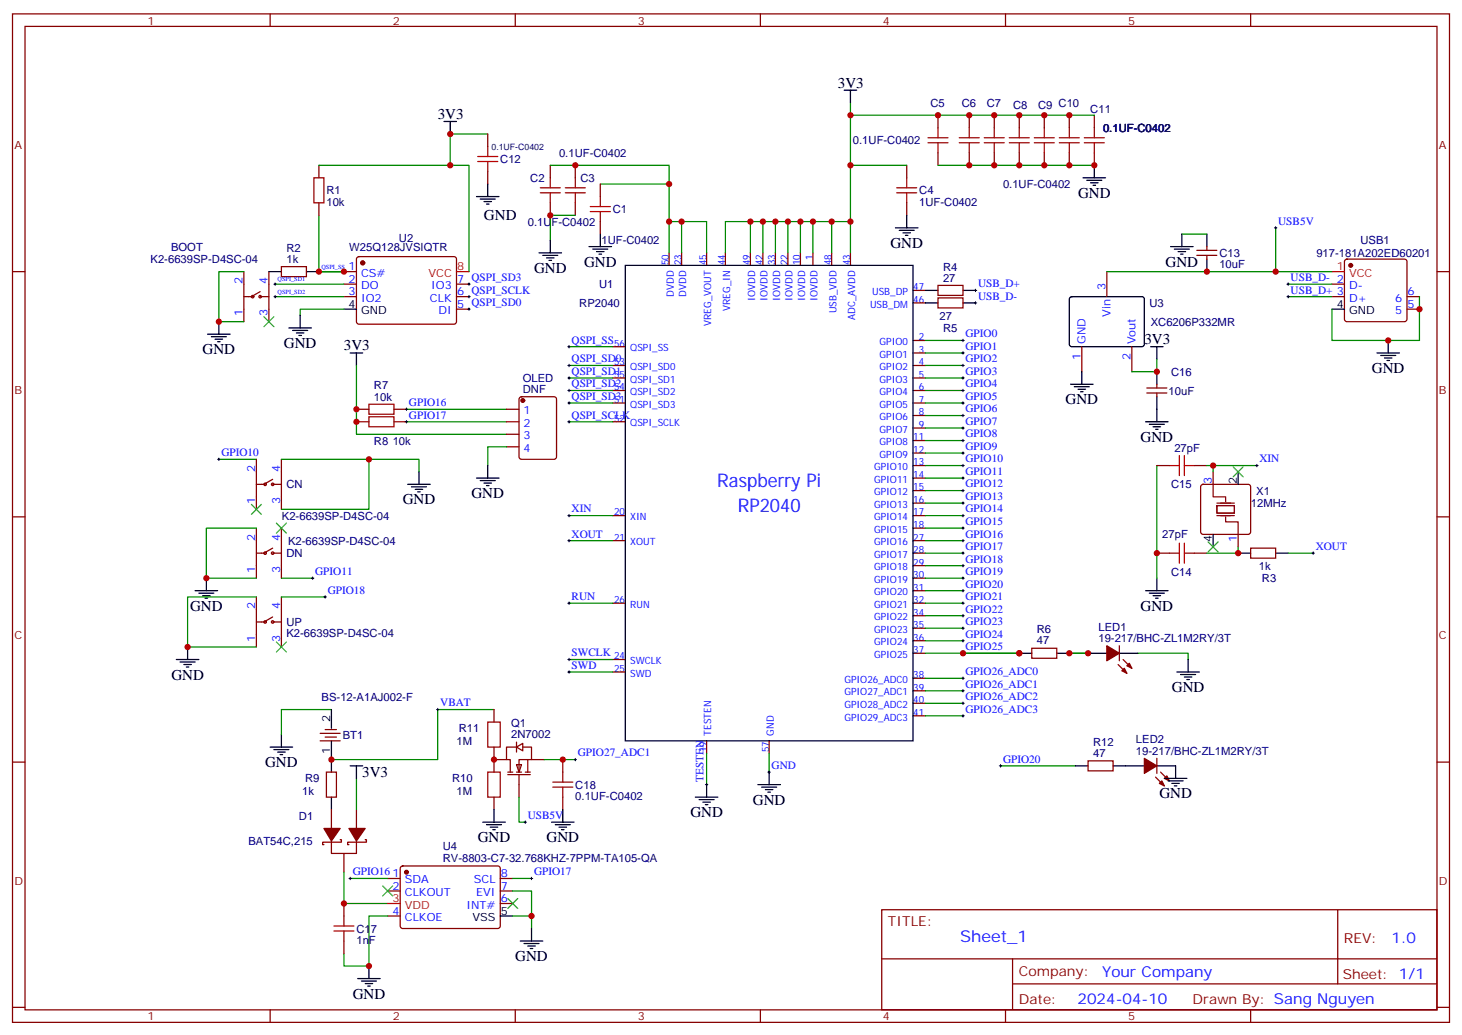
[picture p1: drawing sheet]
<svg xmlns="http://www.w3.org/2000/svg" width="412mm" height="292mm" viewBox="0 0 412 292" stroke-linecap="round" stroke-linejoin="round" font-family="sans-serif">
<defs><g id="words">
<g font-size="5.3" fill="#00f">
<text x="202.3" y="137.4">Raspberry Pi</text>
<text x="208.1" y="144.5">RP2040</text>
</g>
<text font-size="4.6" fill="#00f" x="270.8" y="265.5">Sheet_1</text>
<g font-size="4.2">
<text x="236.4" y="24.7">3V3</text>
<text x="123.5" y="33.5">3V3</text>
<text x="304.1" y="55.8">GND</text>
<text x="136.5" y="62.2">GND</text>
<text x="251.2" y="69.9">GND</text>
<text x="150.6" y="76.9">GND</text>
<text x="164.7" y="75.2">GND</text>
<text x="328.8" y="75.2">GND</text>
<text x="57.1" y="99.9">GND</text>
<text x="80.1" y="98.1">GND</text>
<text x="97" y="98.8">3V3</text>
<text x="322.8" y="97">3V3</text>
<text x="387" y="105.2">GND</text>
<text x="300.6" y="114">GND</text>
<text x="321.7" y="124.6">GND</text>
<text x="113.6" y="142.2">GND</text>
<text x="133" y="140.4">GND</text>
<text x="53.6" y="172.2">GND</text>
<text x="321.7" y="172.2">GND</text>
<text x="48.3" y="191.6">GND</text>
<text x="330.6" y="195.1">GND</text>
<text x="74.8" y="216.3">GND</text>
<text x="102.2" y="219.1">3V3</text>
<text x="212.4" y="226.9">GND</text>
<text x="327" y="225.1">GND</text>
<text x="194.7" y="230.4">GND</text>
<text x="134.8" y="237.5">GND</text>
<text x="154.2" y="237.5">GND</text>
<text x="145.3" y="271">GND</text>
<text x="99.5" y="281.6">GND</text>
</g>
<g font-size="4.2" fill="#00f">
<text x="392.5" y="265.8">1.0</text>
<text x="310.9" y="275.3">Your Company</text>
<text x="304" y="283.1">2024-04-10</text>
</g>
<g font-size="3.9" fill="#800">
<text x="250.5" y="261.1">TITLE:</text>
<text x="379.1" y="265.8">REV:</text>
<text x="287.4" y="275.3">Company:</text>
<text x="378.7" y="275.9">Sheet: 1/1</text>
<text x="287.4" y="283">Date:</text>
<text x="336.4" y="283.1">Drawn By: Sang Nguyen</text>
</g>
<g font-size="3.2" fill="#800">
<text x="41.6" y="6.9">1</text>
<text x="110.8" y="6.9">2</text>
<text x="179.9" y="6.9">3</text>
<text x="249.1" y="6.9">4</text>
<text x="318.2" y="6.9">5</text>
<text x="4.1" y="42">A</text>
<text x="405.9" y="42">A</text>
<text x="4.1" y="111.2">B</text>
<text x="405.9" y="111.2">B</text>
<text x="4.1" y="180.3">C</text>
<text x="405.9" y="180.3">C</text>
<text x="4.1" y="249.4">D</text>
<text x="405.9" y="249.4">D</text>
<text x="41.6" y="287.7">1</text>
<text x="110.8" y="287.7">2</text>
<text x="179.9" y="287.7">3</text>
<text x="249.1" y="287.7">4</text>
<text x="318.2" y="287.7">5</text>
</g>
<g font-size="3.2" fill="#000080">
<text x="262.5" y="30.1">C5</text>
<text x="271.3" y="30.1">C6</text>
<text x="278.4" y="30.1">C7</text>
<text x="285.8" y="30.7">C8</text>
<text x="292.8" y="30.7">C9 C10</text>
<text x="307.5" y="31.9">C11</text>
<text x="240.6" y="40.7">0.1UF-C0402</text>
<text x="311.1" y="37.2">0.1UF-C0402</text>
<text x="141.1" y="46">C12</text>
<text x="157.7" y="44.2">0.1UF-C0402</text>
<text x="149.6" y="51.3">C2</text>
<text x="163.7" y="51.3">C3</text>
<text x="282.9" y="53">0.1UF-C0402</text>
<text x="92.1" y="57.9">10k</text>
<text x="92.1" y="54.8">R1</text>
<text x="259.3" y="57.9">1UF-C0402</text>
<text x="259.3" y="54.8">C4</text>
<text x="148.9" y="63.6">0.1UF-C0402</text>
<text x="172.9" y="60.1">C1</text>
<text x="48.3" y="70.7">BOOT</text>
<text x="80.8" y="71">R2</text>
<text x="98.5" y="70.7">W25Q128JVSIQTR</text>
<text x="112.5" y="68.2">U2</text>
<text x="169.6" y="68.9">1UF-C0402</text>
<text x="383.8" y="68.7">USB1</text>
<text x="42.5" y="74.2">K2-6639SP-D4SC-04</text>
<text x="80.8" y="74.1">1k</text>
<text x="266" y="76.3">R4</text>
<text x="344" y="75.6">10uF</text>
<text x="344" y="72.4">C13</text>
<text x="371.3" y="72.4">917-181A202ED60201</text>
<text x="169" y="81.3">U1</text>
<text x="266" y="79.4">27</text>
<text x="163.4" y="86.6">RP2040</text>
<text x="324.2" y="86.6">U3</text>
<text x="265" y="90.1">27</text>
<text x="266" y="93.6">R5</text>
<text x="324.6" y="91.8">XC6206P332MR</text>
<text x="147.5" y="107.7">OLED</text>
<text x="330.4" y="106">C16</text>
<text x="105.5" y="112.9">10k</text>
<text x="105.5" y="109.7">R7</text>
<text x="147.5" y="110.8">DNF</text>
<text x="329.6" y="111.3">10uF</text>
<text x="105.5" y="125.4">R8</text>
<text x="110.8" y="125.4">10k</text>
<text x="331.3" y="127.4">27pF</text>
<text x="80.8" y="137.7">CN</text>
<text x="330.4" y="137.7">C15</text>
<text x="352.8" y="143">12MHz</text>
<text x="354.3" y="139.5">X1</text>
<text x="79.5" y="146.5">K2-6639SP-D4SC-04</text>
<text x="81.3" y="153.6">K2-6639SP-D4SC-04</text>
<text x="327.9" y="151.8">27pF</text>
<text x="80.8" y="157.1">DN</text>
<text x="355.1" y="160.6">1k</text>
<text x="330.4" y="162.4">C14</text>
<text x="356" y="164.2">R3</text>
<text x="80.8" y="179.7">K2-6639SP-D4SC-04</text>
<text x="80.8" y="176.5">UP</text>
<text x="292.5" y="178.6">R6</text>
<text x="309.9" y="177.9">LED1</text>
<text x="292.5" y="181.7">47</text>
<text x="309.9" y="181">19-217/BHC-ZL1M2RY/3T</text>
<text x="90.7" y="197.7">BS-12-A1AJ002-F</text>
<text x="96.7" y="208.3">BT1</text>
<text x="129.4" y="206.5">R11</text>
<text x="144.2" y="208.2">2N7002</text>
<text x="144.2" y="205">Q1</text>
<text x="320.4" y="209.6">LED2</text>
<text x="128.8" y="210">1M</text>
<text x="308.3" y="213.5">47</text>
<text x="308.3" y="210.3">R12</text>
<text x="320.4" y="212.8">19-217/BHC-ZL1M2RY/3T</text>
<text x="86.1" y="220.6">R9</text>
<text x="127.5" y="220.6">R10</text>
<text x="85.2" y="224.1">1k</text>
<text x="128.8" y="224.1">1M</text>
<text x="162.3" y="225.5">0.1UF-C0402</text>
<text x="162.3" y="222.4">C18</text>
<text x="84.3" y="231.2">D1</text>
<text x="70.1" y="238.3">BAT54C,215</text>
<text x="124.9" y="239.8">U4</text>
<text x="124.9" y="242.9">RV-8803-C7-32.768KHZ-7PPM-TA105-QA</text>
<text x="100.5" y="262.9">C17</text>
<text x="100.5" y="266.1">1nF</text>
</g>
<g font-size="3.2" fill="#00f">
<text x="360.5" y="63.4">USB5V</text>
<text x="98.4" y="76.2">1</text>
<text x="101.8" y="78">CS#</text>
<text x="68.4" y="80.1" transform="rotate(-90 68.4 80.1)">2</text>
<text x="75.5" y="80.1" transform="rotate(-90 75.5 80.1)">4</text>
<text x="98.4" y="79.8">2</text>
<text x="98.4" y="83.3">3</text>
<text x="101.8" y="81.5">DO</text>
<text x="121.6" y="81.5">IO3</text>
<text x="128.9" y="83.3">6 QSPI_SCLK</text>
<text x="128.9" y="79.8">7 QSPI_SD3</text>
<text x="275.9" y="81">USB_D+</text>
<text x="311.9" y="81.9" transform="rotate(-90 311.9 81.9)">3</text>
<text x="364.1" y="79.2">USB_D- 2</text>
<text x="364.1" y="82.8">USB_D+ 3</text>
<text x="380.5" y="81.5">D-</text>
<text x="397.1" y="83.3">6</text>
<text x="68.4" y="89.2" transform="rotate(-90 68.4 89.2)">1</text>
<text x="75.5" y="89.2" transform="rotate(-90 75.5 89.2)">3</text>
<text x="101.8" y="85.1">IO2</text>
<text x="121.3" y="85.1">CLK</text>
<text x="123.7" y="88.6">DI</text>
<text x="128.9" y="86.8">5 QSPI_SD0</text>
<text x="275.9" y="84.5">USB_D-</text>
<text x="313.3" y="89.4" transform="rotate(-90 313.3 89.4)">Vin</text>
<text x="380.5" y="85.1">D+</text>
<text x="393.6" y="88.6">5</text>
<text x="393.6" y="85.1">6</text>
<text x="397.1" y="86.8">5</text>
<text x="272.3" y="95.1">GPIO0</text>
<text x="161.2" y="96.9">QSPI_SS</text>
<text x="272.3" y="98.6">GPIO1</text>
<text x="304.8" y="101.5" transform="rotate(-90 304.8 101.5)">1</text>
<text x="306.2" y="97" transform="rotate(-90 306.2 97)">GND</text>
<text x="318.9" y="101.5" transform="rotate(-90 318.9 101.5)">2</text>
<text x="320.3" y="97" transform="rotate(-90 320.3 97)">Vout</text>
<text x="161.2" y="102.2">QSPI_SD0</text>
<text x="161.2" y="105.7">QSPI_SD1</text>
<text x="272.3" y="102.2">GPIO2</text>
<text x="272.3" y="105.7">GPIO3</text>
<text x="161.2" y="109.2">QSPI_SD2</text>
<text x="161.2" y="112.7">QSPI_SD3</text>
<text x="272.3" y="109.2">GPIO4</text>
<text x="272.3" y="112.7">GPIO5</text>
<text x="115.4" y="114.5">GPIO16</text>
<text x="115.4" y="118">GPIO17</text>
<text x="147.7" y="116.8">1</text>
<text x="161.2" y="118">QSPI_SCLK</text>
<text x="272.3" y="116.3">GPIO6</text>
<text x="272.3" y="119.8">GPIO7</text>
<text x="147.7" y="120.3">2</text>
<text x="147.7" y="123.9">3</text>
<text x="272.3" y="123.3">GPIO8</text>
<text x="62.4" y="128.6">GPIO10</text>
<text x="147.7" y="127.4">4</text>
<text x="272.3" y="126.9">GPIO9</text>
<text x="272.3" y="130.4">GPIO10</text>
<text x="355.2" y="130.4">XIN</text>
<text x="72" y="133" transform="rotate(-90 72 133)">2</text>
<text x="79" y="133" transform="rotate(-90 79 133)">4</text>
<text x="272.3" y="133.9">GPIO11</text>
<text x="272.3" y="137.4">GPIO12</text>
<text x="341.8" y="136.6" transform="rotate(-90 341.8 136.6)">3</text>
<text x="72" y="142.1" transform="rotate(-90 72 142.1)">1</text>
<text x="79" y="142.1" transform="rotate(-90 79 142.1)">3</text>
<text x="272.3" y="141">GPIO13</text>
<text x="161.2" y="144.5">XIN</text>
<text x="272.3" y="144.5">GPIO14</text>
<text x="272.3" y="148">GPIO15</text>
<text x="72" y="152.4" transform="rotate(-90 72 152.4)">2</text>
<text x="79" y="152.4" transform="rotate(-90 79 152.4)">4</text>
<text x="161.2" y="151.6">XOUT</text>
<text x="272.3" y="151.6">GPIO16</text>
<text x="272.3" y="155.1">GPIO17</text>
<text x="348.9" y="152.7" transform="rotate(-90 348.9 152.7)">1</text>
<text x="371.1" y="155.1">XOUT</text>
<text x="72" y="161.5" transform="rotate(-90 72 161.5)">1</text>
<text x="79" y="161.5" transform="rotate(-90 79 161.5)">3</text>
<text x="272.3" y="158.6">GPIO18</text>
<text x="88.9" y="162.1">GPIO11</text>
<text x="92.4" y="167.4">GPIO18</text>
<text x="272.3" y="162.1">GPIO19</text>
<text x="272.3" y="165.7">GPIO20</text>
<text x="72" y="171.8" transform="rotate(-90 72 171.8)">2</text>
<text x="79" y="171.8" transform="rotate(-90 79 171.8)">4</text>
<text x="161.2" y="169.2">RUN</text>
<text x="272.3" y="169.2">GPIO21</text>
<text x="272.3" y="172.7">GPIO22</text>
<text x="272.3" y="176.2">GPIO23</text>
<text x="272.3" y="179.8">GPIO24</text>
<text x="72" y="180.9" transform="rotate(-90 72 180.9)">1</text>
<text x="79" y="180.9" transform="rotate(-90 79 180.9)">3</text>
<text x="161.2" y="185.1">SWCLK</text>
<text x="272.3" y="183.3">GPIO25</text>
<text x="161.2" y="188.6">SWD</text>
<text x="272.3" y="190.4">GPIO26_ADC0</text>
<text x="272.3" y="193.9">GPIO26_ADC1</text>
<text x="272.3" y="197.4">GPIO26_ADC2</text>
<text x="124.2" y="199.2">VBAT</text>
<text x="272.3" y="200.9">GPIO26_ADC3</text>
<text x="163" y="213.3">GPIO27_ADC1</text>
<text x="282.9" y="215.1">GPIO20</text>
<text x="198.4" y="220.5" transform="rotate(-90 198.4 220.5)">TESTEN</text>
<text x="217.7" y="216.8">GND</text>
<text x="148.9" y="230.9">USB5V</text>
<text x="99.5" y="246.8">GPIO16</text>
<text x="110.7" y="247.3">1</text>
<text x="110.7" y="250.9">2</text>
<text x="114.2" y="249.1">SDA</text>
<text x="133.7" y="249.1">SCL</text>
<text x="141.3" y="250.9">7</text>
<text x="141.3" y="247.3">8</text>
<text x="150.6" y="246.8">GPIO17</text>
<text x="110.7" y="257.9">4</text>
<text x="114.2" y="252.6">CLKOUT</text>
<text x="131.5" y="256.2">INT#</text>
<text x="134.3" y="252.6">EVI</text>
<text x="141.3" y="254.4">6</text>
<text x="114.2" y="259.7">CLKOE</text>
</g>
<g font-size="3.2" fill="#f00">
<text x="120.9" y="78">VCC</text>
<text x="128.9" y="76.2">8</text>
<text x="377" y="76.2">1</text>
<text x="380.5" y="78">VCC</text>
<text x="110.7" y="254.4">3</text>
<text x="114.2" y="256.2">VDD</text>
</g>
<g font-size="3.2">
<text x="98.4" y="86.8">4</text>
<text x="101.8" y="88.6">GND</text>
<text x="377" y="86.8">4</text>
<text x="380.5" y="88.6">GND</text>
<text x="348.9" y="136.6" transform="rotate(-90 348.9 136.6)">2</text>
<text x="341.8" y="152.7" transform="rotate(-90 341.8 152.7)">4</text>
<text x="93.1" y="203.6" transform="rotate(-90 93.1 203.6)">2</text>
<text x="93.1" y="212.7" transform="rotate(-90 93.1 212.7)">1</text>
<text x="141.3" y="257.9">5</text>
<text x="133.3" y="259.7">VSS</text>
</g>
<g font-size="2.8" fill="#00f">
<text x="188.7" y="74.7" transform="rotate(-90 188.7 74.7)">50</text>
<text x="192.2" y="74.7" transform="rotate(-90 192.2 74.7)">23</text>
<text x="199.3" y="74.7" transform="rotate(-90 199.3 74.7)">45</text>
<text x="204.6" y="74.7" transform="rotate(-90 204.6 74.7)">44</text>
<text x="211.6" y="74.7" transform="rotate(-90 211.6 74.7)">49</text>
<text x="215.2" y="74.7" transform="rotate(-90 215.2 74.7)">42</text>
<text x="218.7" y="74.7" transform="rotate(-90 218.7 74.7)">33</text>
<text x="222.2" y="74.7" transform="rotate(-90 222.2 74.7)">22</text>
<text x="225.7" y="74.7" transform="rotate(-90 225.7 74.7)">10</text>
<text x="229.3" y="73.2" transform="rotate(-90 229.3 73.2)">1</text>
<text x="234.6" y="74.7" transform="rotate(-90 234.6 74.7)">48</text>
<text x="239.9" y="74.7" transform="rotate(-90 239.9 74.7)">43</text>
<text x="190.1" y="83.7" transform="rotate(-90 190.1 83.7)">DVDD</text>
<text x="193.6" y="83.7" transform="rotate(-90 193.6 83.7)">DVDD</text>
<text x="246" y="83.2">USB_DP</text>
<text x="257.6" y="81.8">47</text>
<text x="205.9" y="87.6" transform="rotate(-90 205.9 87.6)">VREG_IN</text>
<text x="213" y="84.8" transform="rotate(-90 213 84.8)">IOVDD</text>
<text x="216.5" y="84.8" transform="rotate(-90 216.5 84.8)">IOVDD</text>
<text x="220" y="84.8" transform="rotate(-90 220 84.8)">IOVDD</text>
<text x="223.6" y="84.8" transform="rotate(-90 223.6 84.8)">IOVDD</text>
<text x="227.1" y="84.8" transform="rotate(-90 227.1 84.8)">IOVDD</text>
<text x="230.6" y="84.8" transform="rotate(-90 230.6 84.8)">IOVDD</text>
<text x="235.9" y="88.4" transform="rotate(-90 235.9 88.4)">USB_VDD</text>
<text x="245.4" y="86.7">USB_DM</text>
<text x="257.6" y="85.4">46</text>
<text x="200.6" y="91.8" transform="rotate(-90 200.6 91.8)">VREG_VOUT</text>
<text x="241.2" y="90.3" transform="rotate(-90 241.2 90.3)">ADC_AVDD</text>
<text x="259.2" y="96">2</text>
<text x="173.2" y="97.7">56</text>
<text x="177.8" y="99.1">QSPI_SS</text>
<text x="248.1" y="100.8">GPIO1</text>
<text x="248.1" y="97.3">GPIO0</text>
<text x="259.2" y="99.5">3</text>
<text x="173.2" y="106.5">55</text>
<text x="173.2" y="103">53</text>
<text x="177.8" y="107.9">QSPI_SD1</text>
<text x="177.8" y="104.4">QSPI_SD0</text>
<text x="248.1" y="107.9">GPIO3</text>
<text x="248.1" y="104.4">GPIO2</text>
<text x="259.2" y="106.5">5</text>
<text x="259.2" y="103">4</text>
<text x="173.2" y="110.1">54</text>
<text x="173.2" y="113.6">51</text>
<text x="177.8" y="111.4">QSPI_SD2</text>
<text x="248.1" y="111.4">GPIO4</text>
<text x="259.2" y="113.6">7</text>
<text x="259.2" y="110.1">6</text>
<text x="173.2" y="118.9">52</text>
<text x="177.8" y="115">QSPI_SD3</text>
<text x="248.1" y="118.5">GPIO6</text>
<text x="248.1" y="115">GPIO5</text>
<text x="259.2" y="117.1">8</text>
<text x="177.8" y="120.2">QSPI_SCLK</text>
<text x="248.1" y="122">GPIO7</text>
<text x="248.1" y="125.5">GPIO8</text>
<text x="257.6" y="124.2">11</text>
<text x="259.2" y="120.6">9</text>
<text x="248.1" y="129.1">GPIO9</text>
<text x="257.6" y="131.2">13</text>
<text x="257.6" y="127.7">12</text>
<text x="246.6" y="136.1">GPIO11</text>
<text x="246.6" y="132.6">GPIO10</text>
<text x="257.6" y="134.8">14</text>
<text x="246.6" y="143.2">GPIO13</text>
<text x="246.6" y="139.6">GPIO12</text>
<text x="257.6" y="141.8">16</text>
<text x="257.6" y="138.3">15</text>
<text x="173.2" y="145.3">20</text>
<text x="177.8" y="146.7">XIN</text>
<text x="246.6" y="146.7">GPIO14</text>
<text x="257.6" y="148.9">18</text>
<text x="257.6" y="145.3">17</text>
<text x="173.2" y="152.4">21</text>
<text x="177.8" y="153.8">XOUT</text>
<text x="246.6" y="153.8">GPIO16</text>
<text x="246.6" y="150.2">GPIO15</text>
<text x="257.6" y="155.9">28</text>
<text x="257.6" y="152.4">27</text>
<text x="246.6" y="160.8">GPIO18</text>
<text x="246.6" y="157.3">GPIO17</text>
<text x="257.6" y="159.5">29</text>
<text x="246.6" y="167.9">GPIO20</text>
<text x="246.6" y="164.3">GPIO19</text>
<text x="257.6" y="166.5">31</text>
<text x="257.6" y="163">30</text>
<text x="173.2" y="170">26</text>
<text x="177.8" y="171.4">RUN</text>
<text x="246.6" y="171.4">GPIO21</text>
<text x="257.6" y="173.6">34</text>
<text x="257.6" y="170">32</text>
<text x="246.6" y="178.5">GPIO23</text>
<text x="246.6" y="174.9">GPIO22</text>
<text x="257.6" y="177.1">35</text>
<text x="173.2" y="185.9">24</text>
<text x="246.6" y="185.5">GPIO25</text>
<text x="246.6" y="182">GPIO24</text>
<text x="257.6" y="184.1">37</text>
<text x="257.6" y="180.6">36</text>
<text x="173.2" y="189.4">25</text>
<text x="177.8" y="190.8">SWD</text>
<text x="177.8" y="187.3">SWCLK</text>
<text x="257.6" y="191.2">38</text>
<text x="238.2" y="196.1">GPIO27_ADC1</text>
<text x="238.2" y="192.6">GPIO26_ADC0</text>
<text x="257.6" y="194.7">39</text>
<text x="238.2" y="203.1">GPIO29_ADC3</text>
<text x="238.2" y="199.6">GPIO28_ADC2</text>
<text x="257.6" y="201.8">41</text>
<text x="257.6" y="198.3">40</text>
<text x="200.6" y="207.5" transform="rotate(-90 200.6 207.5)">TESTEN</text>
<text x="218.3" y="207.5" transform="rotate(-90 218.3 207.5)">GND</text>
<text x="199.3" y="212.1" transform="rotate(-90 199.3 212.1)">19</text>
<text x="216.9" y="212.1" transform="rotate(-90 216.9 212.1)">57</text>
</g>
<text font-size="2.5" fill="#000080" x="138.6" y="42.2">0.1UF-C0402</text>
<g font-size="1.8" fill="#00f">
<text x="90.7" y="75.7">QSPI_SS</text>
<text x="78.3" y="79.2">QSPI_SD1</text>
<text x="78.3" y="82.8">QSPI_SD2</text>
</g>
</g></defs>
<g fill="none" stroke="#870000" stroke-width=".35">
<path d="M3.5 3.9h405.4v284.4h-405.4zM7.1 7.4h398.2v277.3h-398.2zM76.2 3.9v3.5M145.3 3.9v3.5M214.5 3.9v3.5M283.6 3.9v3.5M352.8 3.9v3.5M137.6 37.8v3.5M264.6 32.5v3.5M273.4 32.5v3.5M280.5 32.5v3.5M287.5 32.5v3.5"/>
<path d="M294.6 32.5v3.5M301.6 32.5v3.5M308.7 32.5v3.5M90 46.6v3.5M90 57.2v3.5M137.6 48.4v3.5M155.2 46.6v3.5M155.2 57.2v3.5M162.3 46.6v3.5M162.3 57.2v3.5M169.3 51.9v3.5M255.8 46.6v3.5"/>
<path d="M255.8 57.2v3.5M264.6 43.1v3.5M273.4 43.1v3.5M280.5 43.1v3.5M287.5 43.1v3.5M294.6 43.1v3.5M301.6 43.1v3.5M308.7 43.1v3.5M3.5 76.6h3.6M68.8 76.6v14.1M75.8 76.6v14.1M79.4 75.2h7v2.8h-7z"/>
<path d="M97 76.6h3.5M100.8 72.6l.4-.2h27.1l.5 .7-.1 17.9-.6 .4-27.1-.1-.5-.6v-17.6zM169.3 62.5v3.5M188.7 71.3v3.5M192.3 71.3v3.5M199.3 71.3v3.5M204.6 71.3v3.5M211.7 71.3v3.5M215.2 71.3v3.5M218.7 71.3v3.5M222.2 71.3v3.5M225.8 71.3v3.5"/>
<path d="M229.3 71.3v3.5M234.6 71.3v3.5M239.9 71.3v3.5M312.2 76.6v7M337.6 72h5.7M337.6 70.6h5.7M340.4 69.5v1.1M340.4 72v1.1M379.5 73.3l.4-.2h16.3l.5 .2 .2 .5v16.2l-.3 .5-.4 .2h-16.3l-.5-.2-.2-.5v-16.2zM405.3 76.6h3.6M68.8 83.6h2.5M73.4 83.6h2.4"/>
<path d="M73.4 82.2l-2.5 1.4M97 80.1h3.5M97 83.6h3.5M128.8 80.1h3.5M128.8 83.6h3.5M128.8 87.2h3.5M172.9 97.8h3.5M257.5 81.9h3.6M257.5 85.4h3.6M257.5 99.5h3.6M257.5 96h3.6M305.2 97.8v7"/>
<path d="M319.3 97.8v7M375.7 80.1h3.5M375.7 83.6h3.5M396.9 83.6h3.5M396.9 87.2h3.5M100.5 118.9h3.6M100.5 115.4h3.6M111.1 118.9h3.6M111.1 115.4h3.6M142.9 118.9h3.5M142.9 115.4h3.5M146.6 112.1l.5-.2h9.2l.6 .4 .1 16.5-.5 .6-9.4 .1-.6-.5-.1-16.4z"/>
<path d="M172.9 113.6h3.5M172.9 110.1h3.5M172.9 106.6h3.5M172.9 103h3.5M172.9 118.9h3.5M257.5 117.2h3.6M257.5 113.6h3.6M257.5 110.1h3.6M257.5 106.6h3.6M257.5 103h3.6M323.5 110.8h5.6M323.5 109.4h5.6"/>
<path d="M326.3 108.3v1.1M326.3 110.8v1.1M72.3 129.5v14.1M72.3 136.6h2.5M76.9 136.6h2.5M76.9 135.1l-2.5 1.5M79.4 129.5v14.1M142.9 122.4h3.5M142.9 126h3.5M257.5 120.7h3.6M257.5 138.3h3.6M257.5 134.8h3.6"/>
<path d="M257.5 131.3h3.6M257.5 127.7h3.6M257.5 124.2h3.6M326.3 131.3h3.5M336.9 131.3h3.5M338.9 136.8l.5-.2h12.7l.5 .2 .2 .5v12.7l-.3 .5-.4 .2h-12.7l-.5-.3-.2-.4v-12.7zM342.2 133v3.6M3.5 145.7h3.6M72.3 156h2.5M72.3 148.9v14.1M76.9 156h2.5M76.9 154.6l-2.5 1.4"/>
<path d="M79.4 148.9v14.1M172.9 152.4h3.5M172.9 145.4h3.5M257.5 159.5h3.6M257.5 156h3.6M257.5 152.4h3.6M257.5 145.4h3.6M257.5 148.9h3.6M257.5 141.9h3.6M326.3 156h3.5M336.9 156h3.5M349.2 150.7v3.5"/>
<path d="M352.8 154.6h7v2.8h-7zM405.3 145.7h3.6M72.3 168.3v14.1M72.3 175.4h2.5M76.9 175.4h2.5M76.9 174l-2.5 1.4M79.4 168.3v14.1M172.9 170.1h3.5M257.5 177.1h3.6M257.5 173.6h3.6M257.5 170.1h3.6M257.5 166.5h3.6"/>
<path d="M257.5 163h3.6M172.9 189.5h3.5M172.9 185.9h3.5M257.5 198.3h3.6M257.5 194.8h3.6M257.5 191.2h3.6M257.5 184.2h3.6M257.5 180.7h3.6M291 182.8h7.1v2.8h-7.1zM315.4 187.4l2.5 2.4M315.7 182.1v4.2M316.8 185.9l2.5 2.5"/>
<path d="M3.5 214.9h3.6M90.3 206.8h5.7M90.3 208.9h5.7M91.7 205.7h3.2M91.7 207.8h3.2M92.1 217.7h2.8v7.1h-2.8zM139.3 200.1v3.5M139.3 210.6v7.1M199.3 208.9v3.5M217 208.9v3.5M257.5 201.8h3.6M306.9 214.5h7.1v2.8h-7.1z"/>
<path d="M326 219.1l2.4 2.5M326.3 213.8v4.3M327.4 217.7l2.4 2.5M405.3 214.9h3.6M139.3 224.8v3.5M248.7 256.5h156.6v28.2h-156.6zM377.3 256.5v20.9M248.7 270.4h156.5M285.6 277.4h119.6M285.6 270.4v14.1M3.5 284h3.6M76.2 284.7v3.6"/>
<path d="M145.3 284.7v3.6M214.5 284.7v3.6M283.6 284.7v3.6M352.8 284.7v3.6M405.3 284h3.6"/>
<circle cx="71.3" cy="83.6" r=".35"/>
<circle cx="73.4" cy="83.6" r=".35"/>
<circle cx="74.8" cy="136.6" r=".35"/>
<circle cx="76.9" cy="136.6" r=".35"/>
<circle cx="74.8" cy="156" r=".35"/>
<circle cx="76.9" cy="156" r=".35"/>
<circle cx="74.8" cy="175.4" r=".35"/>
<circle cx="76.9" cy="175.4" r=".35"/>
</g>
<g fill="none" stroke="#000" stroke-width=".35">
<path d="M125.2 34.3h3.6M127 34.3v3.5M238.1 25.4h3.6M239.9 25.4v3.6M134.4 55.4h6.4M135.5 56.1h4.2M136.5 56.8h2.1M137.2 57.5h.7M137.6 51.9v3.5M75.8 76.6h3.6M86.4 76.6h3.6M152 71.3h6.4"/>
<path d="M153.1 72h4.2M154.2 72.7h2.1M154.9 73.4h.7M155.2 67.8v3.5M166.2 69.5h6.3M167.2 70.2h4.2M168.3 70.9h2.1M169 71.6h.7M169.3 66v3.5M176.4 74.8h81.1v134.1h-81.1zM252.6 64.2h6.3M253.6 64.9h4.3"/>
<path d="M254.7 65.7h2.1M255.4 66.4h.7M255.8 60.7v3.5M330.2 69.5h6.3M331.3 70.2h4.2M332.3 70.9h2.1M333 71.6h.7M333.4 66v3.5M340.4 66v3.5M340.4 73.1v3.5M58.6 94.2h6.3M59.6 94.9h4.3"/>
<path d="M60.7 95.6h2.1M61.4 96.3h.7M61.7 90.7v3.5M81.5 92.5h6.3M82.5 93.2h4.3M83.6 93.9h2.1M84.3 94.6h.7M84.7 88.9v3.6M97 87.2h3.5M98.8 99.5h3.5M100.5 99.5v3.5M301.9 83.9l.4-.3 20.1 .1 .4 .6-.1 13-.6 .5-20-.1-.5-.7v-12.7z"/>
<path d="M324.6 97.8h3.5M326.3 97.8v3.5M375.7 87.2h3.5M388.4 99.5h6.4M391.6 96v3.5M302 108.3h6.3M303 109h4.3M304.1 109.7h2.1M304.8 110.5h.7M305.2 104.8v3.5M323.1 118.9h6.4M324.2 119.6h4.2"/>
<path d="M326.3 104.8v3.5M326.3 111.9v7M389.5 100.2h4.2M390.5 100.9h2.1M391.2 101.6h.7M115 136.6h6.4M116.1 137.3h4.2M117.1 138h2.1M117.8 138.7h.7M118.2 133v3.6M134.4 134.8h6.4M135.5 135.5h4.2"/>
<path d="M136.5 136.2h2.1M137.2 136.9h.7M137.6 131.3v3.5M325.3 120.3h2.1M326 121h.7M349.2 133v3.6M342.2 150.7v3.5M349.2 156h3.6M359.8 156h3.6M55 166.5h6.4M56.1 167.3h4.2M57.1 168h2.2"/>
<path d="M57.9 168.7h.7M58.2 163v3.5M323.1 166.5h6.4M324.2 167.3h4.2M325.3 168h2.1M326 168.7h.7M326.3 163v3.5M49.7 185.9h6.4M50.8 186.7h4.2M51.9 187.4h2.1M52.6 188.1h.7M52.9 182.4v3.5"/>
<path d="M287.5 184.2h3.5M298.1 184.2h3.5M306.9 184.2h5.3M315.7 184.2h5.3M332 189.5h6.3M333 190.2h4.3M334.1 190.9h2.1M334.8 191.6h.7M335.1 185.9v3.6M76.2 210.6h6.3M77.3 211.3h4.2M78.3 212.1h2.1"/>
<path d="M79 212.8h.7M79.4 207.1v3.5M93.5 200.1v5.3M93.5 208.9v8.8M217 217.7v3.5M303.4 215.9h3.5M314 215.9h8.8M326.3 215.9h5.3v3.6M328.4 219.5h6.4M93.5 224.8v3.5M196.1 224.8h6.4M197.2 225.5h4.2"/>
<path d="M198.3 226.2h2.1M199 226.9h.7M199.3 221.2v3.6M213.8 221.2h6.3M214.8 221.9h4.3M215.9 222.6h2.1M216.6 223.3h.7M329.5 220.2h4.2M330.6 220.9h2.1M331.3 221.6h.7"/>
</g>
<g fill="none" stroke="#008700" stroke-width=".35">
<path d="M137.6 37.8h-10.6v8.8M239.9 32.5h68.8M239.9 29v17.6M90 46.6h42.3v30M155.2 46.6h33.5v5.3M169.3 51.9h19.4v19.4M255.8 46.6h-15.9v15.9M264.6 46.6h44.1M68.8 76.6h-7.1v14.1h7.1M90 60.7v15.9h7M162.3 60.7h-7.1v7.1M188.7 62.5h3.6v8.8"/>
<path d="M192.3 62.5h7v8.8M204.6 71.3v-8.8h7.1v8.8M211.7 62.5h3.5v8.8M215.2 62.5h3.5v8.8M218.7 62.5h3.5v8.8M222.2 62.5h3.6v8.8M225.8 62.5h3.5v8.8M229.3 62.5h5.3v8.8M234.6 62.5h5.3v8.8M333.4 66h7M359.8 64.2v12.4h-47.6M359.8 76.6h15.9"/>
<path d="M77.6 80.1h19.4M77.6 83.6h19.4M97 87.2h-12.3v1.7M160.5 97.8h12.4M261.1 96h10.5M261.1 99.5h10.5M363.4 80.1h12.3M363.4 83.6h12.3M400.4 83.6v12.4h-24.7v-8.8M100.5 103v19.4h42.4M114.7 115.4h28.2M114.7 118.9h28.2"/>
<path d="M160.5 103h12.4M160.5 106.6h12.4M160.5 110.1h12.4M160.5 113.6h12.4M160.5 118.9h12.4M261.1 103h10.5M261.1 106.6h10.5M261.1 110.1h10.5M261.1 113.6h10.5M261.1 117.2h10.5M326.3 101.3v3.5h-7M61.7 129.5h10.6"/>
<path d="M79.4 129.5h24.7v14.1h-24.7M104.1 129.5h14.1v3.5M142.9 126h-5.3v5.3M261.1 120.7h10.5M261.1 124.2h10.5M261.1 127.7h10.5M261.1 131.3h10.5M261.1 134.8h10.5M261.1 138.3h10.5M326.3 131.3v31.7M340.4 131.3h1.8M354.5 131.3h-12.3v1.7"/>
<path d="M72.3 148.9h-14.1v14.1h14.1M160.5 145.4h12.4M160.5 152.4h12.4M261.1 141.9h10.5M261.1 145.4h10.5M261.1 152.4h10.5M261.1 148.9h10.5M261.1 156h10.5M261.1 159.5h10.5M349.2 154.2v1.8h-8.8M363.4 156h7M72.3 168.3h-19.4v14.1h19.4"/>
<path d="M79.4 163h8.8M79.4 168.3h12.3M160.5 170.1h12.4M261.1 173.6h10.5M261.1 170.1h10.5M261.1 177.1h10.5M261.1 166.5h10.5M261.1 163h10.5M160.5 185.9h12.4M160.5 189.5h12.4M261.1 184.2h26.4M261.1 198.3h10.5"/>
<path d="M261.1 194.8h10.5M261.1 191.2h10.5M261.1 180.7h10.5M301.6 184.2h5.3zM321 184.2h14.1v1.7M93.5 200.1h-14.1v7M139.3 200.1h-15.8v14.1h-30M199.3 212.4v8.8M217 212.4v5.3M261.1 201.8h10.5M282.2 215.9h21.2"/>
</g>
<g fill="none" stroke="#a10000" stroke-width=".35">
<path d="M261.8 38.8h5.6M264.6 36v2.8M270.6 38.8h5.6M273.4 36v2.8M277.6 38.8h5.7M280.5 36v2.8M284.7 38.8h5.6M287.5 36v2.8M291.7 38.8h5.7M294.6 36v2.8M298.8 38.8h5.6M301.6 36v2.8"/>
<path d="M305.9 38.8h5.6M308.7 36v2.8M88.5 50.1h2.9v7.1h-2.9zM134.8 45.5h5.6M134.8 44.1h5.6M137.6 41.3v2.8M137.6 45.5v2.9M152.4 53h5.6M152.4 54.4h5.6M155.2 50.1v2.9M155.2 54.4v2.8M159.5 53h5.6"/>
<path d="M159.5 54.4h5.6M162.3 50.1v2.9M162.3 54.4v2.8M166.5 58.2h5.7M166.5 59.7h5.7M169.3 55.4v2.8M169.3 59.7v2.8M252.9 53h5.7M252.9 54.4h5.7M255.8 50.1v2.9M255.8 54.4v2.8M261.8 40.3h5.6"/>
<path d="M264.6 40.3v2.8M270.6 40.3h5.6M273.4 40.3v2.8M277.6 40.3h5.7M280.5 40.3v2.8M284.7 40.3h5.6M287.5 40.3v2.8M291.7 40.3h5.7M294.6 40.3v2.8M298.8 40.3h5.6M301.6 40.3v2.8M305.9 40.3h5.6"/>
<path d="M308.7 40.3v2.8M104.1 114h7v2.8h-7zM104.1 117.5h7v2.8h-7zM329.8 131.3h2.9M332.7 128.4v5.7M334.1 128.4v5.7M334.1 131.3h2.8M329.8 156h2.9M332.7 153.1v5.7M334.1 153.1v5.7M334.1 156h2.8M137.6 203.6h3.5v7h-3.5z"/>
<path d="M137.6 217.7h3.5v7.1h-3.5z"/>
</g>
<g fill="none" stroke="#000" stroke-width=".28">
<path d="M77.6 79.8v.7M89.6 76.6h.7M90 76.2v.7M132.3 79.8v.7M359.5 64.2h.7M359.8 63.9v.7M363.4 79.8v.7M77.3 80.1h.7M77.3 83.6h.7M77.6 83.3v.7M131.9 80.1h.7M131.9 83.6h.7"/>
<path d="M131.9 87.2h.7M132.3 83.3v.7M132.3 86.8v.7M160.2 97.8h.7M160.5 97.4v.7M271.3 96h.7M271.3 99.5h.7M271.6 95.6v.7M271.6 99.2v.7M363 80.1h.7M363 83.6h.7M363.4 83.3v.7"/>
<path d="M114.3 118.9h.7M114.3 115.4h.7M114.7 115v.7M114.7 118.6v.7M160.2 103h.7M160.2 106.6h.7M160.2 110.1h.7M160.2 113.6h.7M160.2 118.9h.7M160.5 102.7v.7M160.5 106.2v.7M160.5 109.7v.8"/>
<path d="M160.5 113.3v.7M160.5 118.6v.7M271.3 103h.7M271.3 106.6h.7M271.3 110.1h.7M271.3 113.6h.7M271.3 117.2h.7M271.6 102.7v.7M271.6 106.2v.7M271.6 109.7v.8M271.6 113.3v.7M271.6 116.8v.7"/>
<path d="M61.4 129.5h.7M61.7 129.2v.7M271.3 120.7h.7M271.3 124.2h.7M271.3 127.7h.7M271.3 131.3h.7M271.3 134.8h.7M271.3 138.3h.7M271.6 120.3v.7M271.6 123.9v.7M271.6 127.4v.7M271.6 130.9v.7"/>
<path d="M271.6 134.4v.7M271.6 138v.7M354.2 131.3h.7M354.5 130.9v.7M160.2 145.4h.7M160.2 152.4h.7M160.5 145v.7M160.5 152.1v.7M271.3 145.4h.7M271.3 152.4h.7M271.3 141.9h.7M271.3 148.9h.7"/>
<path d="M271.3 156h.7M271.3 159.5h.7M271.6 141.5v.7M271.6 145v.7M271.6 148.6v.7M271.6 152.1v.7M271.6 155.6v.7M271.6 159.1v.7M370.1 156h.7M370.4 155.6v.7M87.8 163h.7M88.2 162.7v.7"/>
<path d="M91.4 168.3h.7M91.7 168v.7M160.2 170.1h.7M160.5 169.7v.7M271.3 170.1h.7M271.3 163h.7M271.3 166.5h.7M271.3 173.6h.7M271.3 177.1h.7M271.6 162.7v.7M271.6 166.2v.7M271.6 169.7v.7"/>
<path d="M271.6 173.2v.8M271.6 176.8v.7M123.5 199.7v.7M160.2 185.9h.7M160.2 189.5h.7M160.5 185.6v.7M160.5 189.1v.7M271.3 180.7h.7M271.3 184.2h.7M271.3 191.2h.7M271.3 194.8h.7M271.3 198.3h.7"/>
<path d="M271.6 180.3v.7M271.6 183.8v.7M271.6 190.9v.7M271.6 194.4v.7M271.6 197.9v.7M123.1 200.1h.7M216.6 217.7h.7M217 217.3v.8M271.3 201.8h.7M271.6 201.5v.7M281.9 215.9h.7M282.2 215.6v.7"/>
<path d="M199 221.2h.7M199.3 220.9v.7"/>
</g>
<g fill="#870000" stroke="#870000" stroke-width=".35">
<path d="M312.2 182.1l3.5 2.1-3.5 2.1z"/>
<path d="M317.1 188.4l.8 1.4-1.5-.7z"/>
<path d="M318.6 187l.7 1.4-1.4-.7z"/>
<path d="M322.8 213.8l3.5 2.1-3.5 2.2z"/>
<path d="M327.7 220.2l.7 1.4-1.4-.7z"/>
<path d="M328.4 219.5l.7-.7 .7 1.4z"/>
<circle cx="381" cy="74.8" r=".53"/>
<circle cx="102.3" cy="74.1" r=".53"/>
<circle cx="147.5" cy="112.9" r=".53"/>
</g>
<path d="M342.2 136.6v3.5h3.5v1.4M343.3 142.6h4.9v2.1h-4.9zM343.3 145.4h4.9M343.3 141.9h4.9M345.7 145.7v1.4h3.5v3.6" fill="none" stroke="#870012" stroke-width=".35"/>
<path d="M128.8 76.6h3.5M375.7 76.6h3.5" fill="none" stroke="#f00" stroke-width=".35"/>
<g fill="#fff" stroke="#870000" stroke-width=".35">
<path d="M145.7 215.6h1.4l-.7 2.1z"/>
<path d="M145.7 210.6l1.8-1v2.1z"/>
</g>
<g fill="none" stroke="#870000" stroke-width=".35">
<path d="M264.6 80.5h7v2.8h-7zM264.6 84h7v2.8h-7zM139.3 214.2h3.6M143.2 218.4h6.4M143.2 217.7h1.4M145.7 210.6h-2.8v3.6h1v3.5M145.7 209.2v2.9M145.7 217.7h1.4M146.4 218.4v6.4M147.5 210.6h2.4v3.6h-3.5v3.5M148.2 217.7h1.4M148.9 214.2v3.5"/>
<path d="M149.9 214.2h3.6M158.7 214.2v3.5M93.5 237.1v3.5h7v-3.5M93.5 228.3v5.3M96 236.7h.3v.8h-5.3v.7h.4M100.5 228.3v5.3M103 236.7h.4v.8h-5.3v.7h.3M158.7 224.8v3.5M97 240.6v5.3M97 254.7v3.6M109.4 247.7h3.5M109.4 251.2h3.5"/>
<path d="M109.4 258.3h3.5M113.1 244.4l.5-.2h27.1l.4 .7-.1 16.5-.6 .4-27.1-.1-.4-.6v-16.2zM141.1 247.7h3.5M141.1 251.2h3.5M141.1 254.7h3.5M97 265.3v3.6"/>
</g>
<path d="M90 76.6h7M100.5 219.5v8.8M153.5 214.2h8.8M146.4 224.8v7h1.8M97 245.9v8.8h12.4M98.8 247.7h10.6M109.4 258.3h-5.3v14.1h-7.1v-3.5M144.6 251.2h5.3v10.6M144.6 247.7h5.3M144.6 258.3h5.3" fill="none" stroke="#008700" stroke-width=".35"/>
<path d="M274.8 81.9h.7M274.8 85.4h.7M275.2 81.5v.7M275.2 85.1v.7M161.9 214.2h.7M162.3 213.8v.7M147.8 231.8h.7M148.2 231.5v.7M98.4 247.7h.7M98.8 247.3v.7M149.6 247.7h.7M149.9 247.3v.7" fill="none" stroke="#000" stroke-width=".28"/>
<path d="M158.7 217.7v2.8M155.9 221.9h5.7M155.9 220.5h5.7M158.7 221.9v2.9M97 258.3v2.8M94.2 262.5h5.6M94.2 261.1h5.6M97 262.5v2.8" fill="none" stroke="#a10000" stroke-width=".35"/>
<g fill="none" stroke="#000" stroke-width=".35">
<path d="M305.5 50.1h6.4M306.6 50.8h4.2M307.6 51.5h2.1M308.3 52.2h.7M308.7 46.6v3.5M261.1 81.9h3.5M261.1 85.4h3.5M271.6 81.9h3.6M271.6 85.4h3.6M98.8 215.9h3.5M100.5 215.9v3.6M136.2 231.8h6.3"/>
<path d="M137.2 232.5h4.3M138.3 233.2h2.1M139 233.9h.7M139.3 228.3v3.5M155.6 231.8h6.3M156.6 232.5h4.3M157.7 233.2h2.1M158.4 233.9h.7M158.7 228.3v3.5M141.1 258.3h3.5M100.9 275.9h6.3M102 276.6h4.2"/>
<path d="M103 277.3h2.1M103.7 278h.7M104.1 272.4v3.5M146.8 265.3h6.3M147.8 266h4.2M148.9 266.7h2.1M149.6 267.4h.7M149.9 261.8v3.5"/>
</g>
<g fill="#870000" stroke="#870000" stroke-width=".35">
<path d="M98.4 233.6h4.6l-2.5 3.5z"/>
<path d="M91.4 233.6h4.6l-2.5 3.5z"/>
<circle cx="114.7" cy="245.9" r=".53"/>
</g>
<path d="M109.4 254.7h3.5" fill="none" stroke="#f00" stroke-width=".35"/>
<g fill="none" stroke="#3c3" stroke-width=".35">
<path d="M74.4 89.3l2.9 2.8M77.3 89.3l-2.9 2.8M347.8 131.6l2.9 2.8M350.7 131.6l-2.9 2.8M70.9 142.2l2.8 2.8M73.7 142.2l-2.8 2.8M78 147.5l2.8 2.8M80.8 147.5l-2.8 2.8M340.8 152.8l2.8 2.8M343.6 152.8l-2.8 2.8M78 181l2.8 2.8M80.8 181l-2.8 2.8"/>
<path d="M107.9 249.8l2.9 2.8M110.8 249.8l-2.9 2.8M143.2 253.3l2.8 2.9M146 253.3l-2.8 2.9"/>
</g>
<g fill="#c00">
<circle cx="188.7" cy="62.5" r=".88"/>
<circle cx="192.3" cy="62.5" r=".88"/>
<circle cx="188.7" cy="51.9" r=".88"/>
<circle cx="162.3" cy="46.6" r=".88"/>
<circle cx="155.2" cy="60.7" r=".88"/>
<circle cx="211.7" cy="62.5" r=".88"/>
<circle cx="215.2" cy="62.5" r=".88"/>
<circle cx="218.7" cy="62.5" r=".88"/>
<circle cx="222.3" cy="62.5" r=".88"/>
<circle cx="225.8" cy="62.5" r=".88"/>
<circle cx="229.3" cy="62.5" r=".88"/>
<circle cx="234.6" cy="62.5" r=".88"/>
<circle cx="239.9" cy="62.5" r=".88"/>
<circle cx="239.9" cy="46.6" r=".88"/>
<circle cx="239.9" cy="32.5" r=".88"/>
<circle cx="264.6" cy="32.5" r=".88"/>
<circle cx="273.4" cy="32.5" r=".88"/>
<circle cx="273.4" cy="46.6" r=".88"/>
<circle cx="301.6" cy="184.2" r=".88"/>
<circle cx="287.5" cy="184.2" r=".88"/>
<circle cx="271.6" cy="184.2" r=".88"/>
<circle cx="306.9" cy="184.2" r=".88"/>
<circle cx="326.3" cy="156" r=".88"/>
<circle cx="342.2" cy="131.3" r=".88"/>
<circle cx="349.3" cy="156" r=".88"/>
<circle cx="326.3" cy="104.8" r=".88"/>
<circle cx="340.4" cy="76.6" r=".88"/>
<circle cx="359.8" cy="76.6" r=".88"/>
<circle cx="391.6" cy="96" r=".88"/>
<circle cx="61.7" cy="90.7" r=".88"/>
<circle cx="127" cy="46.6" r=".88"/>
<circle cx="127" cy="37.8" r=".88"/>
<circle cx="104.1" cy="129.5" r=".88"/>
<circle cx="58.2" cy="163" r=".88"/>
<circle cx="52.9" cy="182.4" r=".88"/>
<circle cx="100.5" cy="115.4" r=".88"/>
<circle cx="100.5" cy="118.9" r=".88"/>
<circle cx="93.5" cy="214.2" r=".88"/>
<circle cx="139.3" cy="214.2" r=".88"/>
<circle cx="158.8" cy="214.2" r=".88"/>
<circle cx="104.1" cy="272.4" r=".88"/>
<circle cx="149.9" cy="258.3" r=".88"/>
<circle cx="97" cy="254.7" r=".88"/>
<circle cx="308.7" cy="46.6" r=".88"/>
<circle cx="301.6" cy="32.5" r=".88"/>
<circle cx="294.6" cy="32.5" r=".88"/>
<circle cx="301.6" cy="46.6" r=".88"/>
<circle cx="294.6" cy="46.6" r=".88"/>
<circle cx="280.5" cy="32.5" r=".88"/>
<circle cx="280.5" cy="46.6" r=".88"/>
<circle cx="287.5" cy="32.5" r=".88"/>
<circle cx="287.5" cy="46.6" r=".88"/>
<circle cx="400.4" cy="87.2" r=".88"/>
<circle cx="90" cy="76.6" r=".88"/>
<circle cx="97" cy="76.6" r=".88"/>
</g>
<use href="#words"/>
</svg>
